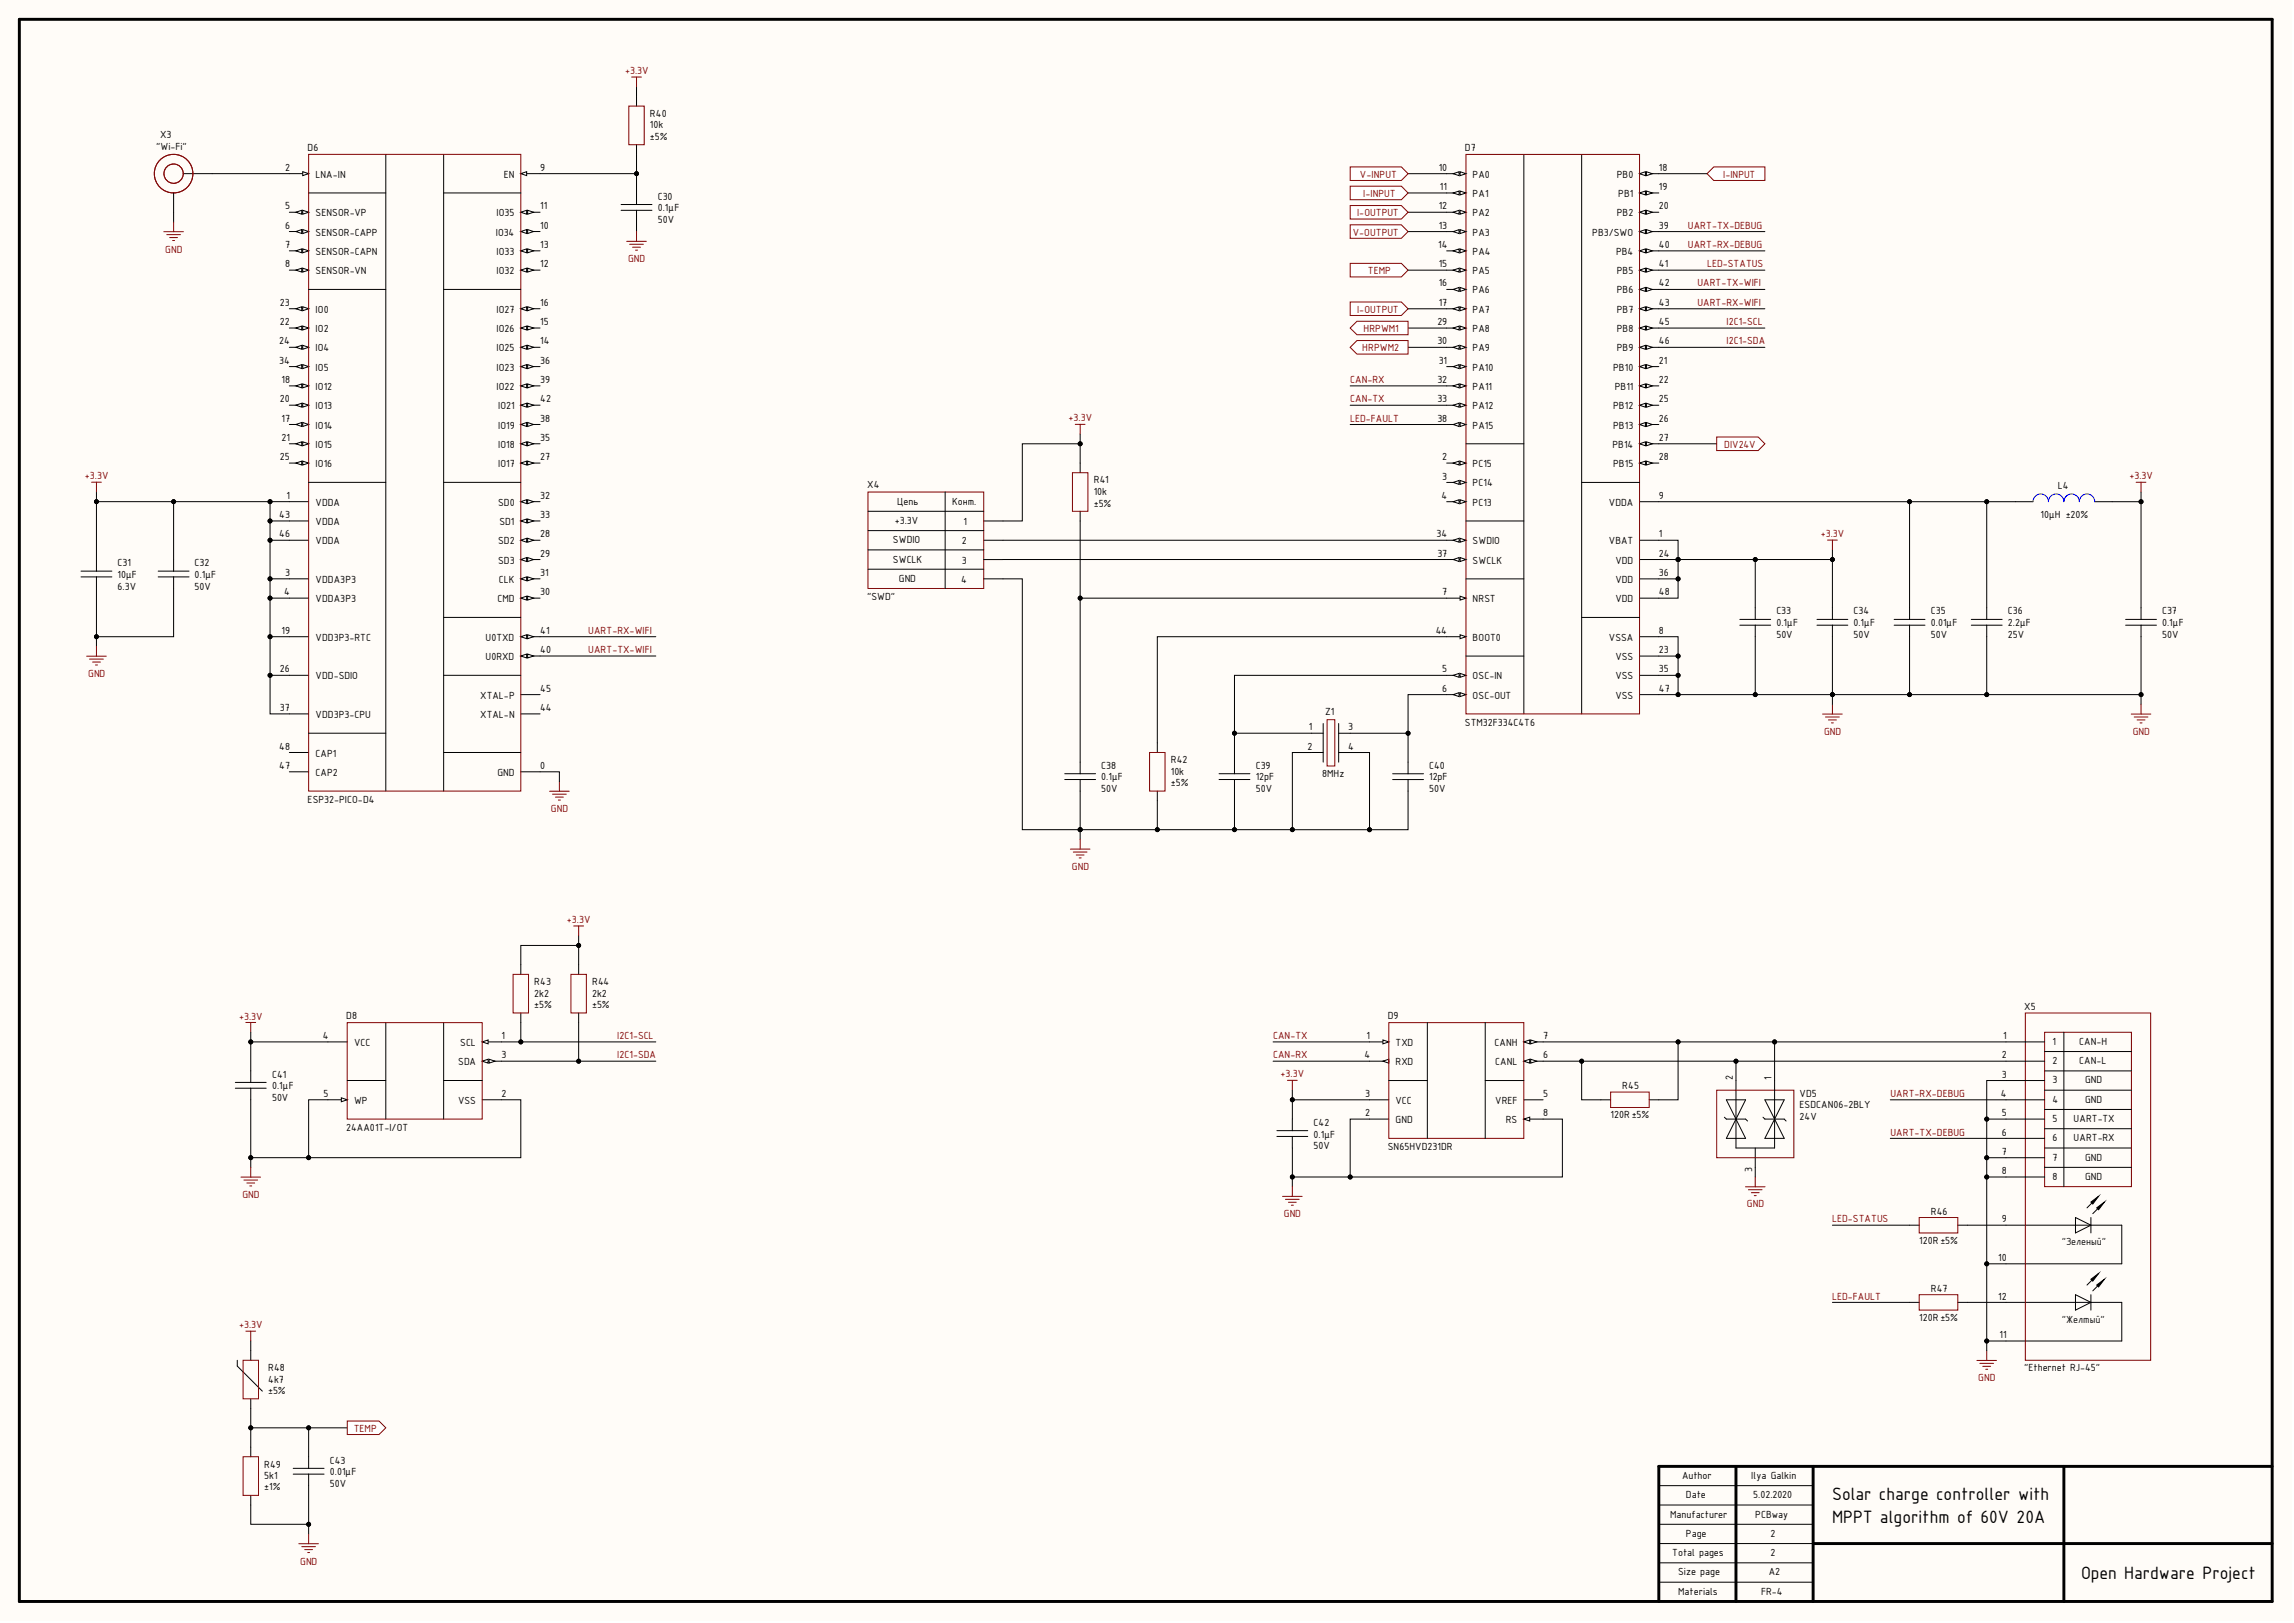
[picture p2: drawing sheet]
<svg xmlns="http://www.w3.org/2000/svg" width="594mm" height="420mm" viewBox="0 0 594 420" stroke-linecap="round" stroke-linejoin="round" font-family="sans-serif">
<defs><g id="words">
<g font-size="5">
<text x="474.2" y="388.4">Solar charge controller with</text>
<text x="474.2" y="394.3">MPPT algorithm of 60V 20A</text>
<text x="538.6" y="408.8">Open Hardware Project</text>
</g>
<g font-size="2.9" fill="#800000">
<text x="161.8" y="19.2">+3.3V</text>
<text x="352" y="46">V-INPUT</text>
<text x="446" y="46">I-INPUT</text>
<text x="352.8" y="51">I-INPUT</text>
<text x="351.2" y="56">I-OUTPUT</text>
<text x="436.9" y="59.2">UART-TX-DEBUG</text>
<text x="42.8" y="65.4">GND</text>
<text x="350.1" y="61">V-OUTPUT</text>
<text x="436.9" y="64.2">UART-RX-DEBUG</text>
<text x="162.6" y="67.8">GND</text>
<text x="354" y="71">TEMP</text>
<text x="441.8" y="69.2">LED-STATUS</text>
<text x="439.3" y="74.2">UART-TX-WIFI</text>
<text x="351.2" y="80.9">I-OUTPUT</text>
<text x="439.3" y="79.2">UART-RX-WIFI</text>
<text x="352.9" y="85.9">HRPWM1</text>
<text x="446.8" y="84.1">I2C1-SCL</text>
<text x="446.8" y="89.1">I2C1-SDA</text>
<text x="352.6" y="90.9">HRPWM2</text>
<text x="349.4" y="99.2">CAN-RX</text>
<text x="349.4" y="104.2">CAN-TX</text>
<text x="276.6" y="109.1">+3.3V</text>
<text x="349.4" y="109.2">LED-FAULT</text>
<text x="446.2" y="115.9">DIV24V</text>
<text x="22" y="124.1">+3.3V</text>
<text x="551.1" y="124.1">+3.3V</text>
<text x="471.3" y="139.1">+3.3V</text>
<text x="152.2" y="164.1">UART-RX-WIFI</text>
<text x="152.2" y="169.1">UART-TX-WIFI</text>
<text x="22.8" y="175.2">GND</text>
<text x="472.1" y="190.2">GND</text>
<text x="552" y="190.2">GND</text>
<text x="142.6" y="210.2">GND</text>
<text x="277.4" y="225.1">GND</text>
<text x="146.7" y="239">+3.3V</text>
<text x="61.9" y="264">+3.3V</text>
<text x="159.8" y="269">I2C1-SCL</text>
<text x="329.5" y="269">CAN-TX</text>
<text x="159.8" y="274">I2C1-SDA</text>
<text x="329.5" y="274">CAN-RX</text>
<text x="331.4" y="278.9">+3.3V</text>
<text x="489.3" y="284">UART-RX-DEBUG</text>
<text x="489.3" y="294">UART-TX-DEBUG</text>
<text x="62.7" y="310">GND</text>
<text x="332.3" y="315">GND</text>
<text x="452.2" y="312.6">GND</text>
<text x="474.2" y="316.5">LED-STATUS</text>
<text x="474.2" y="336.4">LED-FAULT</text>
<text x="61.9" y="343.9">+3.3V</text>
<text x="512" y="357.5">GND</text>
<text x="91.5" y="370.7">TEMP</text>
<text x="77.7" y="405">GND</text>
</g>
<g font-size="2.9">
<text x="41.4" y="35.8">X3</text>
<text x="168.2" y="33.2">10k</text>
<text x="168.2" y="30.3">R40</text>
<text x="40.4" y="38.7">&quot;Wi-Fi&quot;</text>
<text x="79.6" y="39">D6</text>
<text x="168.2" y="36.2">±5%</text>
<text x="379.1" y="39">D7</text>
<text x="73.8" y="44.2">2</text>
<text x="81.7" y="46">LNA-IN</text>
<text x="130.4" y="46">EN</text>
<text x="139.8" y="44.2">9</text>
<text x="372.4" y="44.2">10</text>
<text x="381.1" y="46">PA0</text>
<text x="418.4" y="46">PB0</text>
<text x="429.3" y="44.2">18</text>
<text x="170.2" y="51.8">C30</text>
<text x="372.7" y="49.2">11</text>
<text x="381.1" y="51">PA1</text>
<text x="418.8" y="51">PB1</text>
<text x="429.3" y="49.2">19</text>
<text x="73.8" y="54.2">5</text>
<text x="73.8" y="59.2">6</text>
<text x="81.7" y="56">SENSOR-VP</text>
<text x="128.5" y="56">IO35</text>
<text x="139.8" y="59.2">10</text>
<text x="139.8" y="54.2">11</text>
<text x="170.2" y="57.7">50V</text>
<text x="170.2" y="54.7">0.1μF</text>
<text x="372.4" y="54.2">12</text>
<text x="372.4" y="59.2">13</text>
<text x="381.1" y="56">PA2</text>
<text x="418.4" y="56">PB2</text>
<text x="429.3" y="54.2">20</text>
<text x="429.3" y="59.2">39</text>
<text x="73.8" y="64.2">7</text>
<text x="81.7" y="61">SENSOR-CAPP</text>
<text x="81.7" y="66">SENSOR-CAPN</text>
<text x="128.3" y="61">IO34</text>
<text x="128.5" y="66">IO33</text>
<text x="139.8" y="64.2">13</text>
<text x="372.2" y="64.2">14</text>
<text x="381.1" y="61">PA3</text>
<text x="381.1" y="66">PA4</text>
<text x="412.1" y="61">PB3/SWO</text>
<text x="418.3" y="66">PB4</text>
<text x="429.3" y="64.2">40</text>
<text x="73.8" y="69.2">8</text>
<text x="81.7" y="71">SENSOR-VN</text>
<text x="128.5" y="71">IO32</text>
<text x="139.8" y="69.2">12</text>
<text x="372.4" y="69.2">15</text>
<text x="381.1" y="71">PA5</text>
<text x="418.4" y="71">PB5</text>
<text x="429.3" y="69.2">41</text>
<text x="372.4" y="74.2">16</text>
<text x="381.1" y="75.9">PA6</text>
<text x="418.4" y="75.9">PB6</text>
<text x="429.3" y="74.2">42</text>
<text x="72.4" y="79.2">23</text>
<text x="81.7" y="80.9">IO0</text>
<text x="128.5" y="80.9">IO27</text>
<text x="139.8" y="79.2">16</text>
<text x="372.4" y="79.2">17</text>
<text x="381.1" y="80.9">PA7</text>
<text x="418.4" y="80.9">PB7</text>
<text x="429.3" y="79.2">43</text>
<text x="72.3" y="89.1">24</text>
<text x="72.4" y="84.1">22</text>
<text x="81.7" y="85.9">IO2</text>
<text x="128.5" y="85.9">IO26</text>
<text x="139.8" y="89.1">14</text>
<text x="139.8" y="84.1">15</text>
<text x="372" y="84.1">29</text>
<text x="372" y="89.1">30</text>
<text x="381.1" y="85.9">PA8</text>
<text x="418.4" y="85.9">PB8</text>
<text x="429.3" y="84.1">45</text>
<text x="429.3" y="89.1">46</text>
<text x="72.3" y="94.2">34</text>
<text x="81.7" y="90.9">IO4</text>
<text x="81.7" y="96">IO5</text>
<text x="128.5" y="90.9">IO25</text>
<text x="128.5" y="96">IO23</text>
<text x="139.8" y="94.2">36</text>
<text x="372.4" y="94.2">31</text>
<text x="381.1" y="90.9">PA9</text>
<text x="381.1" y="96">PA10</text>
<text x="417.5" y="96">PB10</text>
<text x="418.4" y="90.9">PB9</text>
<text x="429.3" y="94.2">21</text>
<text x="72.9" y="99.2">18</text>
<text x="81.7" y="101">IO12</text>
<text x="128.5" y="101">IO22</text>
<text x="139.8" y="99.2">39</text>
<text x="372" y="99.2">32</text>
<text x="381.1" y="101">PA11</text>
<text x="417.9" y="101">PB11</text>
<text x="429.3" y="99.2">22</text>
<text x="72.4" y="104.2">20</text>
<text x="81.7" y="106">IO13</text>
<text x="128.9" y="106">IO21</text>
<text x="139.8" y="104.2">42</text>
<text x="372" y="104.2">33</text>
<text x="381.1" y="106">PA12</text>
<text x="417.5" y="106">PB12</text>
<text x="429.3" y="104.2">25</text>
<text x="72.9" y="109.2">17</text>
<text x="81.7" y="111">IO14</text>
<text x="128.9" y="111">IO19</text>
<text x="139.8" y="109.2">38</text>
<text x="372" y="109.2">38</text>
<text x="381.1" y="111">PA15</text>
<text x="417.5" y="111">PB13</text>
<text x="429.3" y="109.2">26</text>
<text x="72.4" y="119.2">25</text>
<text x="72.9" y="114.2">21</text>
<text x="81.7" y="115.9">IO15</text>
<text x="128.9" y="115.9">IO18</text>
<text x="139.8" y="119.2">27</text>
<text x="139.8" y="114.2">35</text>
<text x="373.3" y="119.2">2</text>
<text x="417.3" y="115.9">PB14</text>
<text x="429.3" y="114.2">27</text>
<text x="429.3" y="119.2">28</text>
<text x="81.7" y="120.9">IO16</text>
<text x="128.9" y="120.9">IO17</text>
<text x="283.1" y="125.2">R41</text>
<text x="373.3" y="124.1">3</text>
<text x="381.1" y="120.9">PC15</text>
<text x="381.1" y="125.9">PC14</text>
<text x="417.5" y="120.9">PB15</text>
<text x="74.1" y="129.1">1</text>
<text x="81.7" y="130.9">VDDA</text>
<text x="128.9" y="130.9">SD0</text>
<text x="139.8" y="129.1">32</text>
<text x="224.4" y="126.3">X4</text>
<text x="232.2" y="130.7">Цепь</text>
<text x="246.4" y="130.7">Конт.</text>
<text x="283.1" y="131.2">±5%</text>
<text x="283.1" y="128.1">10k</text>
<text x="373.1" y="129.1">4</text>
<text x="381.1" y="130.9">PC13</text>
<text x="416.4" y="130.9">VDDA</text>
<text x="429.3" y="129.1">9</text>
<text x="532.6" y="126.6">L4</text>
<text x="72.3" y="134.1">43</text>
<text x="81.7" y="135.9">VDDA</text>
<text x="129.2" y="135.9">SD1</text>
<text x="139.8" y="134.1">33</text>
<text x="231.6" y="135.7">+3.3V</text>
<text x="249.4" y="135.9">1</text>
<text x="528.1" y="134.1">10μH ±20%</text>
<text x="72.3" y="139.1">46</text>
<text x="81.7" y="140.9">VDDA</text>
<text x="128.9" y="140.9">SD2</text>
<text x="139.8" y="139.1">28</text>
<text x="231.1" y="140.6">SWDIO</text>
<text x="248.9" y="140.9">2</text>
<text x="371.8" y="139.1">34</text>
<text x="381.1" y="140.9">SWDIO</text>
<text x="416.4" y="140.9">VBAT</text>
<text x="429.3" y="139.1">1</text>
<text x="30.4" y="149.6">10μF</text>
<text x="30.4" y="146.6">C31</text>
<text x="50.4" y="149.6">0.1μF</text>
<text x="50.4" y="146.6">C32</text>
<text x="73.8" y="149.1">3</text>
<text x="128.9" y="145.9">SD3</text>
<text x="139.8" y="144.1">29</text>
<text x="139.8" y="149.1">31</text>
<text x="231.1" y="145.6">SWCLK</text>
<text x="248.9" y="145.9">3</text>
<text x="372" y="144.1">37</text>
<text x="381.1" y="145.9">SWCLK</text>
<text x="418.1" y="145.9">VDD</text>
<text x="429.3" y="144.1">24</text>
<text x="429.3" y="149.1">36</text>
<text x="30.4" y="152.7">6.3V</text>
<text x="50.4" y="152.7">50V</text>
<text x="73.5" y="154.1">4</text>
<text x="81.7" y="150.9">VDDA3P3</text>
<text x="81.7" y="155.9">VDDA3P3</text>
<text x="128.7" y="155.9">CMD</text>
<text x="129.1" y="150.9">CLK</text>
<text x="139.8" y="154.1">30</text>
<text x="224.4" y="155.4">&quot;SWD&quot;</text>
<text x="232.6" y="150.6">GND</text>
<text x="248.8" y="150.9">4</text>
<text x="373.3" y="154.1">7</text>
<text x="381.1" y="155.9">NRST</text>
<text x="418.1" y="150.9">VDD</text>
<text x="418.1" y="155.9">VDD</text>
<text x="429.3" y="154.1">48</text>
<text x="459.8" y="159.1">C33</text>
<text x="479.7" y="159.1">C34</text>
<text x="499.7" y="159.1">C35</text>
<text x="519.7" y="159.1">C36</text>
<text x="559.6" y="159.1">C37</text>
<text x="72.9" y="164.1">19</text>
<text x="81.7" y="165.8">VDD3P3-RTC</text>
<text x="125.7" y="165.8">U0TXD</text>
<text x="139.8" y="164.1">41</text>
<text x="371.6" y="164.1">44</text>
<text x="381.1" y="165.8">BOOT0</text>
<text x="416.4" y="165.8">VSSA</text>
<text x="429.3" y="164.1">8</text>
<text x="459.8" y="165.1">50V</text>
<text x="459.8" y="162.1">0.1μF</text>
<text x="479.7" y="165.1">50V</text>
<text x="479.7" y="162.1">0.1μF</text>
<text x="499.7" y="165.1">50V</text>
<text x="499.7" y="162.1">0.01μF</text>
<text x="519.7" y="165.1">25V</text>
<text x="519.7" y="162.1">2.2μF</text>
<text x="559.6" y="165.1">50V</text>
<text x="559.6" y="162.1">0.1μF</text>
<text x="125.7" y="170.8">U0RXD</text>
<text x="139.8" y="169.1">40</text>
<text x="418.1" y="170.8">VSS</text>
<text x="429.3" y="169.1">23</text>
<text x="72.4" y="174">26</text>
<text x="81.7" y="175.8">VDD-SDIO</text>
<text x="139.8" y="179.1">45</text>
<text x="373.3" y="174">5</text>
<text x="373.3" y="179.1">6</text>
<text x="381.1" y="175.8">OSC-IN</text>
<text x="418.1" y="175.8">VSS</text>
<text x="429.3" y="174">35</text>
<text x="429.3" y="179.1">47</text>
<text x="72.4" y="184.1">37</text>
<text x="81.7" y="185.9">VDD3P3-CPU</text>
<text x="124.3" y="185.9">XTAL-N</text>
<text x="124.3" y="180.9">XTAL-P</text>
<text x="139.8" y="184.1">44</text>
<text x="342.9" y="185">Z1</text>
<text x="381.1" y="180.9">OSC-OUT</text>
<text x="418.1" y="180.9">VSS</text>
<text x="338.7" y="189.1">1</text>
<text x="348.9" y="189.1">3</text>
<text x="379.1" y="187.9">STM32F334C4T6</text>
<text x="72.3" y="194.1">48</text>
<text x="81.7" y="195.9">CAP1</text>
<text x="303" y="197.6">R42</text>
<text x="338.4" y="194.1">2</text>
<text x="348.9" y="194.1">4</text>
<text x="72.3" y="199.1">47</text>
<text x="81.7" y="200.9">CAP2</text>
<text x="128.7" y="200.9">GND</text>
<text x="139.8" y="199.1">0</text>
<text x="285" y="202">0.1μF</text>
<text x="285" y="199.1">C38</text>
<text x="303" y="203.6">±5%</text>
<text x="303" y="200.5">10k</text>
<text x="325" y="202">12pF</text>
<text x="325" y="199.1">C39</text>
<text x="342.2" y="201.1">8MHz</text>
<text x="369.9" y="202">12pF</text>
<text x="369.9" y="199.1">C40</text>
<text x="79.6" y="207.9">ESP32-PICO-D4</text>
<text x="285" y="205.1">50V</text>
<text x="325" y="205.1">50V</text>
<text x="369.9" y="205.1">50V</text>
<text x="138.3" y="255">R43</text>
<text x="153.3" y="255">R44</text>
<text x="89.6" y="263.7">D8</text>
<text x="138.3" y="261">±5%</text>
<text x="138.3" y="258">2k2</text>
<text x="153.3" y="261">±5%</text>
<text x="153.3" y="258">2k2</text>
<text x="359.2" y="263.7">D9</text>
<text x="523.9" y="261.5">X5</text>
<text x="83.5" y="269">4</text>
<text x="129.8" y="269">1</text>
<text x="353.7" y="269">1</text>
<text x="399.4" y="269">7</text>
<text x="518.4" y="269">1</text>
<text x="91.6" y="270.8">VCC</text>
<text x="118.6" y="275.8">SDA</text>
<text x="119.1" y="270.8">SCL</text>
<text x="129.8" y="274">3</text>
<text x="353.2" y="274">4</text>
<text x="361.2" y="270.8">TXD</text>
<text x="361.2" y="275.8">RXD</text>
<text x="386.8" y="270.8">CANH</text>
<text x="387" y="275.8">CANL</text>
<text x="399.4" y="274">6</text>
<text x="518.1" y="274">2</text>
<text x="531.2" y="270.5">1</text>
<text x="531.2" y="275.5">2</text>
<text x="538.1" y="270.5">CAN-H</text>
<text x="538.1" y="275.5">CAN-L</text>
<text x="70.4" y="282">0.1μF</text>
<text x="70.4" y="279">C41</text>
<text x="419.9" y="282">R45</text>
<text x="448.5" y="279.7" transform="rotate(-90 448.5 279.7)">2</text>
<text x="458.5" y="279.7" transform="rotate(-90 458.5 279.7)">1</text>
<text x="518.1" y="279">3</text>
<text x="531.2" y="280.4">3</text>
<text x="539.6" y="280.4">GND</text>
<text x="70.4" y="285">50V</text>
<text x="83.8" y="284">5</text>
<text x="91.6" y="285.8">WP</text>
<text x="118.6" y="285.8">VSS</text>
<text x="129.8" y="284">2</text>
<text x="353.3" y="284">3</text>
<text x="361.2" y="285.8">VCC</text>
<text x="387" y="285.8">VREF</text>
<text x="399.4" y="284">5</text>
<text x="465.8" y="287">ESDCAN06-2BLY</text>
<text x="465.8" y="284">VD5</text>
<text x="517.8" y="284">4</text>
<text x="531.2" y="285.4">4</text>
<text x="539.6" y="285.4">GND</text>
<text x="89.6" y="292.8">24AA01T-I/OT</text>
<text x="340" y="291.4">C42</text>
<text x="353.3" y="289">2</text>
<text x="361.2" y="290.8">GND</text>
<text x="389.8" y="290.8">RS</text>
<text x="399.4" y="289">8</text>
<text x="416.8" y="289.5">120R ±5%</text>
<text x="465.8" y="290">24V</text>
<text x="518.1" y="294">6</text>
<text x="518.1" y="289">5</text>
<text x="531.2" y="290.4">5</text>
<text x="536.7" y="290.4">UART-TX</text>
<text x="340" y="297.4">50V</text>
<text x="340" y="294.5">0.1μF</text>
<text x="359.2" y="297.8">SN65HVD231DR</text>
<text x="518.1" y="299">7</text>
<text x="531.2" y="295.5">6</text>
<text x="536.7" y="295.5">UART-RX</text>
<text x="453.5" y="303.3" transform="rotate(-90 453.5 303.3)">3</text>
<text x="518.1" y="304">8</text>
<text x="531.2" y="300.5">7</text>
<text x="531.2" y="305.5">8</text>
<text x="539.6" y="300.5">GND</text>
<text x="539.6" y="305.5">GND</text>
<text x="499.7" y="314.4">R46</text>
<text x="518.1" y="316.5">9</text>
<text x="496.7" y="322">120R ±5%</text>
<text x="517.2" y="326.5">10</text>
<text x="499.7" y="334.4">R47</text>
<text x="496.7" y="341.9">120R ±5%</text>
<text x="517.2" y="336.4">12</text>
<text x="517.5" y="346.4">11</text>
<text x="69.4" y="357.9">4k7</text>
<text x="69.4" y="354.9">R48</text>
<text x="523.9" y="355">&quot;Ethernet RJ-45&quot;</text>
<text x="69.4" y="360.9">±5%</text>
<text x="68.4" y="382.9">5k1</text>
<text x="68.4" y="379.9">R49</text>
<text x="85.4" y="381.9">0.01μF</text>
<text x="85.4" y="378.9">C43</text>
<text x="435.3" y="382.9">Author</text>
<text x="453.3" y="382.9">Ilya Galkin</text>
<text x="68.4" y="385.8">±1%</text>
<text x="85.4" y="384.9">50V</text>
<text x="436.3" y="387.9">Date</text>
<text x="453.8" y="387.9">5.02.2020</text>
<text x="432.3" y="392.8">Manufacturer</text>
<text x="454.3" y="392.8">PCBway</text>
<text x="436.3" y="397.8">Page</text>
<text x="458.2" y="397.8">2</text>
<text x="432.8" y="402.8">Total pages</text>
<text x="434.3" y="407.8">Size page</text>
<text x="457.8" y="407.8">A2</text>
<text x="458.2" y="402.8">2</text>
<text x="434.3" y="412.8">Materials</text>
<text x="455.8" y="412.8">FR-4</text>
</g>
<g font-size="2.9" fill="#101010">
<text x="533.6" y="322.4">&quot;Зеленый&quot;</text>
<text x="533.6" y="342.4">&quot;Желтый&quot;</text>
</g>
</g></defs>
<g fill="#fffcf8">
<path d="M0 0h593.1v419.6h-593.1z" fill-rule="evenodd"/>
<path d="M0 0h593.1v419.6h-593.1z" fill-rule="evenodd"/>
</g>
<path d="M5 5h583.1v409.6h-583.1zM449.3 379.6v35M469.3 379.6v35M534.2 379.6v35M588.1 379.6h-158.8v35M469.3 399.6h118.8" fill="none" stroke="#000" stroke-width=".76"/>
<path d="M74.9 45h5M74.9 129.9h5M429.3 399.6h40M429.3 394.6h40M429.3 389.6h40M429.3 384.6h40M429.3 409.6h40M429.3 404.6h40" fill="none" stroke="#000" stroke-width=".26"/>
<path d="M78.4 44.4l1.5 .6-1.5 .5z" fill="#f8fcff"/>
<path d="M74.9 54.9h5M78.4 44.4l1.5 .6-1.5 .5zM74.9 149.8h5M74.9 154.8h5" fill="none" stroke="#000" stroke-width=".26"/>
<path d="M78.4 54.4l1.5 .5-1.5 .6z" fill="#f8fcff"/>
<path d="M78.4 54.4l1.5 .5-1.5 .6z" fill="none" stroke="#000" stroke-width=".26"/>
<path d="M76.6 54.9l1.5-.5v1.1z" fill="#f8fcff"/>
<path d="M74.9 59.9h5M76.6 54.9l1.5-.5v1.1z" fill="none" stroke="#000" stroke-width=".26"/>
<path d="M78.4 59.4l1.5 .5-1.5 .5z" fill="#f8fcff"/>
<path d="M78.4 59.4l1.5 .5-1.5 .5z" fill="none" stroke="#000" stroke-width=".26"/>
<path d="M76.6 59.9l1.5-.5v1z" fill="#f8fcff"/>
<path d="M76.6 59.9l1.5-.5v1zM74.9 64.9h5" fill="none" stroke="#000" stroke-width=".26"/>
<path d="M78.4 64.4l1.5 .5-1.5 .5z" fill="#f8fcff"/>
<path d="M78.4 64.4l1.5 .5-1.5 .5z" fill="none" stroke="#000" stroke-width=".26"/>
<path d="M76.6 64.9l1.5-.5v1z" fill="#f8fcff"/>
<path d="M74.9 69.9h5M76.6 64.9l1.5-.5v1z" fill="none" stroke="#000" stroke-width=".26"/>
<path d="M78.4 69.4l1.5 .5-1.5 .5z" fill="#f8fcff"/>
<path d="M78.4 69.4l1.5 .5-1.5 .5z" fill="none" stroke="#000" stroke-width=".26"/>
<path d="M76.6 69.9l1.5-.5v1z" fill="#f8fcff"/>
<path d="M134.8 45h5M76.6 69.9l1.5-.5v1z" fill="none" stroke="#000" stroke-width=".26"/>
<path d="M134.8 45l1.5-.6v1.1z" fill="#f8fcff"/>
<path d="M134.8 45l1.5-.6v1.1zM134.8 59.9h5" fill="none" stroke="#000" stroke-width=".26"/>
<path d="M134.8 59.9l1.5-.5v1z" fill="#f8fcff"/>
<path d="M134.8 59.9l1.5-.5v1z" fill="none" stroke="#000" stroke-width=".26"/>
<path d="M136.6 59.4l1.5 .5-1.5 .5z" fill="#f8fcff"/>
<path d="M134.8 54.9h5M136.6 59.4l1.5 .5-1.5 .5z" fill="none" stroke="#000" stroke-width=".26"/>
<path d="M134.8 54.9l1.5-.5v1.1z" fill="#f8fcff"/>
<path d="M134.8 54.9l1.5-.5v1.1z" fill="none" stroke="#000" stroke-width=".26"/>
<path d="M136.6 54.4l1.5 .5-1.5 .6z" fill="#f8fcff"/>
<path d="M136.6 54.4l1.5 .5-1.5 .6zM134.8 69.9h5" fill="none" stroke="#000" stroke-width=".26"/>
<path d="M134.8 69.9l1.5-.5v1z" fill="#f8fcff"/>
<path d="M134.8 69.9l1.5-.5v1z" fill="none" stroke="#000" stroke-width=".26"/>
<path d="M136.6 69.4l1.5 .5-1.5 .5z" fill="#f8fcff"/>
<path d="M134.8 64.9h5M136.6 69.4l1.5 .5-1.5 .5z" fill="none" stroke="#000" stroke-width=".26"/>
<path d="M134.8 64.9l1.5-.5v1z" fill="#f8fcff"/>
<path d="M134.8 64.9l1.5-.5v1z" fill="none" stroke="#000" stroke-width=".26"/>
<path d="M136.6 64.4l1.5 .5-1.5 .5z" fill="#f8fcff"/>
<path d="M136.6 64.4l1.5 .5-1.5 .5zM134.8 89.9h5" fill="none" stroke="#000" stroke-width=".26"/>
<path d="M134.8 89.9l1.5-.5v1z" fill="#f8fcff"/>
<path d="M134.8 89.9l1.5-.5v1z" fill="none" stroke="#000" stroke-width=".26"/>
<path d="M136.6 89.4l1.5 .5-1.5 .5z" fill="#f8fcff"/>
<path d="M134.8 84.9h5M136.6 89.4l1.5 .5-1.5 .5z" fill="none" stroke="#000" stroke-width=".26"/>
<path d="M134.8 84.9l1.5-.5v1z" fill="#f8fcff"/>
<path d="M134.8 84.9l1.5-.5v1z" fill="none" stroke="#000" stroke-width=".26"/>
<path d="M136.6 84.4l1.5 .5-1.5 .5z" fill="#f8fcff"/>
<path d="M134.8 79.9h5M136.6 84.4l1.5 .5-1.5 .5z" fill="none" stroke="#000" stroke-width=".26"/>
<path d="M134.8 79.9l1.5-.5v1z" fill="#f8fcff"/>
<path d="M134.8 79.9l1.5-.5v1z" fill="none" stroke="#000" stroke-width=".26"/>
<path d="M136.6 79.4l1.5 .5-1.5 .5z" fill="#f8fcff"/>
<path d="M136.6 79.4l1.5 .5-1.5 .5zM74.9 109.9h5" fill="none" stroke="#000" stroke-width=".26"/>
<path d="M78.4 109.4l1.5 .5-1.5 .5z" fill="#f8fcff"/>
<path d="M78.4 109.4l1.5 .5-1.5 .5z" fill="none" stroke="#000" stroke-width=".26"/>
<path d="M76.6 109.9l1.5-.5v1z" fill="#f8fcff"/>
<path d="M74.9 99.9h5M76.6 109.9l1.5-.5v1z" fill="none" stroke="#000" stroke-width=".26"/>
<path d="M78.4 99.4l1.5 .5-1.5 .5z" fill="#f8fcff"/>
<path d="M78.4 99.4l1.5 .5-1.5 .5z" fill="none" stroke="#000" stroke-width=".26"/>
<path d="M76.6 99.9l1.5-.5v1z" fill="#f8fcff"/>
<path d="M76.6 99.9l1.5-.5v1zM74.9 104.9h5M74.9 164.8h5" fill="none" stroke="#000" stroke-width=".26"/>
<path d="M78.4 104.4l1.5 .5-1.5 .5z" fill="#f8fcff"/>
<path d="M78.4 104.4l1.5 .5-1.5 .5z" fill="none" stroke="#000" stroke-width=".26"/>
<path d="M76.6 104.9l1.5-.5v1z" fill="#f8fcff"/>
<path d="M74.9 114.9h5M76.6 104.9l1.5-.5v1z" fill="none" stroke="#000" stroke-width=".26"/>
<path d="M78.4 114.4l1.5 .5-1.5 .5z" fill="#f8fcff"/>
<path d="M78.4 114.4l1.5 .5-1.5 .5z" fill="none" stroke="#000" stroke-width=".26"/>
<path d="M76.6 114.9l1.5-.5v1z" fill="#f8fcff"/>
<path d="M74.9 84.9h5M76.6 114.9l1.5-.5v1z" fill="none" stroke="#000" stroke-width=".26"/>
<path d="M78.4 84.4l1.5 .5-1.5 .5z" fill="#f8fcff"/>
<path d="M78.4 84.4l1.5 .5-1.5 .5z" fill="none" stroke="#000" stroke-width=".26"/>
<path d="M76.6 84.9l1.5-.5v1z" fill="#f8fcff"/>
<path d="M74.9 79.9h5M76.6 84.9l1.5-.5v1z" fill="none" stroke="#000" stroke-width=".26"/>
<path d="M78.4 79.4l1.5 .5-1.5 .5z" fill="#f8fcff"/>
<path d="M78.4 79.4l1.5 .5-1.5 .5z" fill="none" stroke="#000" stroke-width=".26"/>
<path d="M76.6 79.9l1.5-.5v1z" fill="#f8fcff"/>
<path d="M76.6 79.9l1.5-.5v1zM74.9 89.9h5" fill="none" stroke="#000" stroke-width=".26"/>
<path d="M78.4 89.4l1.5 .5-1.5 .5z" fill="#f8fcff"/>
<path d="M78.4 89.4l1.5 .5-1.5 .5z" fill="none" stroke="#000" stroke-width=".26"/>
<path d="M76.6 89.9l1.5-.5v1z" fill="#f8fcff"/>
<path d="M76.6 89.9l1.5-.5v1zM74.9 119.9h5" fill="none" stroke="#000" stroke-width=".26"/>
<path d="M78.4 119.4l1.5 .5-1.5 .5z" fill="#f8fcff"/>
<path d="M78.4 119.4l1.5 .5-1.5 .5z" fill="none" stroke="#000" stroke-width=".26"/>
<path d="M76.6 119.9l1.5-.5v1z" fill="#f8fcff"/>
<path d="M76.6 119.9l1.5-.5v1zM134.8 119.9h5M74.9 174.8h5" fill="none" stroke="#000" stroke-width=".26"/>
<path d="M134.8 119.9l1.5-.5v1z" fill="#f8fcff"/>
<path d="M134.8 119.9l1.5-.5v1z" fill="none" stroke="#000" stroke-width=".26"/>
<path d="M136.6 119.4l1.5 .5-1.5 .5z" fill="#f8fcff"/>
<path d="M136.6 119.4l1.5 .5-1.5 .5zM134.8 139.9h5" fill="none" stroke="#000" stroke-width=".26"/>
<path d="M134.8 139.9l1.5-.5v1z" fill="#f8fcff"/>
<path d="M134.8 139.9l1.5-.5v1z" fill="none" stroke="#000" stroke-width=".26"/>
<path d="M136.6 139.4l1.5 .5-1.5 .5z" fill="#f8fcff"/>
<path d="M136.6 139.4l1.5 .5-1.5 .5zM134.8 144.9h5" fill="none" stroke="#000" stroke-width=".26"/>
<path d="M134.8 144.9l1.5-.6v1.1z" fill="#f8fcff"/>
<path d="M134.8 144.9l1.5-.6v1.1z" fill="none" stroke="#000" stroke-width=".26"/>
<path d="M136.6 144.3l1.5 .6-1.5 .5z" fill="#f8fcff"/>
<path d="M134.8 154.8h5M136.6 144.3l1.5 .6-1.5 .5z" fill="none" stroke="#000" stroke-width=".26"/>
<path d="M134.8 154.8l1.5-.5v1z" fill="#f8fcff"/>
<path d="M134.8 154.8l1.5-.5v1z" fill="none" stroke="#000" stroke-width=".26"/>
<path d="M136.6 154.3l1.5 .5-1.5 .5z" fill="#f8fcff"/>
<path d="M134.8 149.8h5M136.6 154.3l1.5 .5-1.5 .5z" fill="none" stroke="#000" stroke-width=".26"/>
<path d="M134.8 149.8l1.5-.5v1.1z" fill="#f8fcff"/>
<path d="M134.8 149.8l1.5-.5v1.1z" fill="none" stroke="#000" stroke-width=".26"/>
<path d="M136.6 149.3l1.5 .5-1.5 .6z" fill="#f8fcff"/>
<path d="M134.8 129.9h5M136.6 149.3l1.5 .5-1.5 .6z" fill="none" stroke="#000" stroke-width=".26"/>
<path d="M134.8 129.9l1.5-.5v1z" fill="#f8fcff"/>
<path d="M134.8 129.9l1.5-.5v1z" fill="none" stroke="#000" stroke-width=".26"/>
<path d="M136.6 129.4l1.5 .5-1.5 .5z" fill="#f8fcff"/>
<path d="M134.8 134.9h5M136.6 129.4l1.5 .5-1.5 .5z" fill="none" stroke="#000" stroke-width=".26"/>
<path d="M134.8 134.9l1.5-.5v1z" fill="#f8fcff"/>
<path d="M134.8 134.9l1.5-.5v1z" fill="none" stroke="#000" stroke-width=".26"/>
<path d="M136.6 134.4l1.5 .5-1.5 .5z" fill="#f8fcff"/>
<path d="M74.9 94.9h5M136.6 134.4l1.5 .5-1.5 .5z" fill="none" stroke="#000" stroke-width=".26"/>
<path d="M78.4 94.4l1.5 .5-1.5 .5z" fill="#f8fcff"/>
<path d="M78.4 94.4l1.5 .5-1.5 .5z" fill="none" stroke="#000" stroke-width=".26"/>
<path d="M76.6 94.9l1.5-.5v1z" fill="#f8fcff"/>
<path d="M76.6 94.9l1.5-.5v1zM134.8 114.9h5" fill="none" stroke="#000" stroke-width=".26"/>
<path d="M134.8 114.9l1.5-.5v1z" fill="#f8fcff"/>
<path d="M134.8 114.9l1.5-.5v1z" fill="none" stroke="#000" stroke-width=".26"/>
<path d="M136.6 114.4l1.5 .5-1.5 .5z" fill="#f8fcff"/>
<path d="M134.8 94.9h5M136.6 114.4l1.5 .5-1.5 .5z" fill="none" stroke="#000" stroke-width=".26"/>
<path d="M134.8 94.9l1.5-.5v1z" fill="#f8fcff"/>
<path d="M134.8 94.9l1.5-.5v1z" fill="none" stroke="#000" stroke-width=".26"/>
<path d="M136.6 94.4l1.5 .5-1.5 .5z" fill="#f8fcff"/>
<path d="M136.6 94.4l1.5 .5-1.5 .5zM134.8 109.9h5M74.9 184.8h5" fill="none" stroke="#000" stroke-width=".26"/>
<path d="M134.8 109.9l1.5-.5v1z" fill="#f8fcff"/>
<path d="M134.8 109.9l1.5-.5v1z" fill="none" stroke="#000" stroke-width=".26"/>
<path d="M136.6 109.4l1.5 .5-1.5 .5z" fill="#f8fcff"/>
<path d="M134.8 99.9h5M136.6 109.4l1.5 .5-1.5 .5z" fill="none" stroke="#000" stroke-width=".26"/>
<path d="M134.8 99.9l1.5-.5v1z" fill="#f8fcff"/>
<path d="M134.8 99.9l1.5-.5v1z" fill="none" stroke="#000" stroke-width=".26"/>
<path d="M136.6 99.4l1.5 .5-1.5 .5z" fill="#f8fcff"/>
<path d="M136.6 99.4l1.5 .5-1.5 .5zM134.8 169.8h5" fill="none" stroke="#000" stroke-width=".26"/>
<path d="M134.8 169.8l1.5-.5v1z" fill="#f8fcff"/>
<path d="M134.8 169.8l1.5-.5v1z" fill="none" stroke="#000" stroke-width=".26"/>
<path d="M136.6 169.3l1.5 .5-1.5 .5z" fill="#f8fcff"/>
<path d="M134.8 164.8h5M136.6 169.3l1.5 .5-1.5 .5z" fill="none" stroke="#000" stroke-width=".26"/>
<path d="M134.8 164.8l1.5-.5v1z" fill="#f8fcff"/>
<path d="M134.8 164.8l1.5-.5v1z" fill="none" stroke="#000" stroke-width=".26"/>
<path d="M136.6 164.3l1.5 .5-1.5 .5z" fill="#f8fcff"/>
<path d="M134.8 104.9h5M136.6 164.3l1.5 .5-1.5 .5z" fill="none" stroke="#000" stroke-width=".26"/>
<path d="M134.8 104.9l1.5-.5v1z" fill="#f8fcff"/>
<path d="M134.8 104.9l1.5-.5v1z" fill="none" stroke="#000" stroke-width=".26"/>
<path d="M136.6 104.4l1.5 .5-1.5 .5z" fill="#f8fcff"/>
<g fill="none" stroke="#000" stroke-width=".26">
<path d="M99.9 40v164.8M114.8 40v164.8M164.7 22.5v2.5M164.7 40v5M44.9 49.9v7.5M47.4 45h7.5M79.9 49.9h19.9M114.8 49.9h20M139.8 45h24.9v4.9M164.7 57.4v2.5M79.9 74.9h19.9M114.8 74.9h20"/>
<path d="M136.6 104.4l1.5 .5-1.5 .5zM25 127.4v2.5M44.9 129.9h-19.9v15M69.9 129.9h-25v15M74.9 129.9h-5v5M79.9 139.9h-10v9.9M79.9 134.9h-10v5M79.9 124.9h19.9M114.8 124.9h20M25 152.3v12.5h19.9v-12.5M74.9 154.8h-5v10M74.9 149.8h-5v5"/>
<path d="M114.8 159.8h20M25 164.8v2.5M74.9 174.8h-5v10h5M74.9 164.8h-5v10M114.8 174.8h20M134.8 179.8h5M139.8 164.8h29.9M139.8 169.8h29.9M74.9 199.8h5M74.9 194.8h5M79.9 189.8h20M114.8 194.8h20"/>
<path d="M134.8 199.8h10v2.5M134.8 184.8h5M354.5 269.7h4.9"/>
<circle cx="164.7" cy="45" r=".51"/>
<circle cx="25" cy="129.9" r=".51"/>
<circle cx="44.9" cy="129.9" r=".51"/>
<circle cx="69.9" cy="134.9" r=".51"/>
<circle cx="69.9" cy="139.9" r=".51"/>
<circle cx="69.9" cy="129.9" r=".51"/>
<circle cx="69.9" cy="154.8" r=".51"/>
<circle cx="69.9" cy="149.8" r=".51"/>
<circle cx="25" cy="164.8" r=".51"/>
<circle cx="69.9" cy="164.8" r=".51"/>
<circle cx="69.9" cy="174.8" r=".51"/>
</g>
<g fill="none" stroke="#800000" stroke-width=".26">
<path d="M163.5 19.9h2.5M164.7 19.9v2.6M79.9 40h54.9v164.8h-54.9zM42.4 60h5.1M44.9 57.4v2.6M164.7 59.9v2.6M43.2 60.7h3.5M43.9 61.5h2M44.7 62.3h.5M162.2 62.5h5.1M163 63.2h3.5M163.7 64h2.1"/>
<path d="M164.5 64.8h.5M23.7 124.8h2.5M25 124.8v2.6M22.4 169.9h5.1M23.2 170.6h3.5M23.9 171.4h2.1M24.7 172.2h.5M25 167.3v2.6M142.2 204.8h5.1M143 205.6h3.6M143.8 206.4h2M144.5 207.1h.5"/>
<path d="M144.8 202.3v2.5"/>
</g>
<g fill="#000">
<circle cx="164.7" cy="45" r=".51"/>
<circle cx="25" cy="129.9" r=".51"/>
<circle cx="44.9" cy="129.9" r=".51"/>
<circle cx="69.9" cy="134.9" r=".51"/>
<circle cx="69.9" cy="139.9" r=".51"/>
<circle cx="69.9" cy="129.9" r=".51"/>
<circle cx="69.9" cy="154.8" r=".51"/>
<circle cx="69.9" cy="149.8" r=".51"/>
<circle cx="25" cy="164.8" r=".51"/>
<circle cx="69.9" cy="164.8" r=".51"/>
<circle cx="69.9" cy="174.8" r=".51"/>
</g>
<g fill="none" stroke="#980000" stroke-width=".26">
<circle cx="44.9" cy="45" r="2.5"/>
<circle cx="44.9" cy="45" r="5"/>
</g>
<path d="M357.9 269.2l1.5 .5-1.5 .5z" fill="#f8fcff"/>
<path d="M354.5 274.7h4.9M357.9 269.2l1.5 .5-1.5 .5zM354.5 289.7h4.9M354.5 284.7h4.9" fill="none" stroke="#000" stroke-width=".26"/>
<path d="M357.9 274.7l1.5-.5v1z" fill="#f8fcff"/>
<path d="M357.9 274.7l1.5-.5v1zM394.4 274.7h5M394.4 284.7h5" fill="none" stroke="#000" stroke-width=".26"/>
<path d="M394.4 274.7l1.5-.5v1z" fill="#f8fcff"/>
<path d="M394.4 274.7l1.5-.5v1z" fill="none" stroke="#000" stroke-width=".26"/>
<path d="M396.2 274.2l1.5 .5-1.5 .5z" fill="#f8fcff"/>
<path d="M394.4 269.7h5M396.2 274.2l1.5 .5-1.5 .5z" fill="none" stroke="#000" stroke-width=".26"/>
<path d="M394.4 269.7l1.5-.5v1z" fill="#f8fcff"/>
<path d="M394.4 269.7l1.5-.5v1z" fill="none" stroke="#000" stroke-width=".26"/>
<path d="M396.2 269.2l1.5 .5-1.5 .5z" fill="#f8fcff"/>
<path d="M396.2 269.2l1.5 .5-1.5 .5zM394.4 289.7h5" fill="none" stroke="#000" stroke-width=".26"/>
<path d="M394.4 289.7l1.5-.5v1z" fill="#f8fcff"/>
<g fill="none" stroke="#000" stroke-width=".26">
<path d="M364.4 60h10M364.4 50h10M364.4 45h10M364.4 54.9h10M429.3 60h27.5M364.4 69.9h10M364.4 79.9h10M429.3 69.9h27.5M429.3 79.9h27.5M429.3 64.9h27.5M349.4 99.9h25M364.4 89.9h10"/>
<path d="M364.4 84.9h10M429.3 89.9h27.5M429.3 84.9h27.5M279.6 112.4v2.5M349.4 104.9h25M349.4 109.9h25M429.3 114.9h15M224.6 132.4h30M224.6 137.4h30M244.6 127.4v24.9M254.6 139.9h119.8M279.6 132.4v67.9"/>
<path d="M279.6 122.4v-7.5h-15v20h-10M429.3 139.9h5v4.9h40M429.3 129.9h92.4M494.2 129.9v30.4M514.2 129.9v30.4M224.6 142.4h30M224.6 147.4h30M254.6 149.9h10v64.9h54.9M374.4 144.8l-119.8 .1M429.3 144.8h5v10.1h-5M429.3 149.9h5M454.3 144.8v15.5"/>
<path d="M474.3 142.4v17.9M554.1 157.3v3M374.4 179.8h-10v10M374.4 174.8h-54.9v15M374.4 164.8h-74.9v30M429.3 164.8h5v15h-5M429.3 174.8h5M429.3 169.8h5M450.3 161.8h8M450.3 160.3h8M454.3 161.8v18M470.3 161.8h8"/>
<path d="M470.3 160.3h8M474.3 161.8v20.5M490.2 161.8h8M490.2 160.3h8M494.2 161.8v18M510.2 161.8h8M510.2 160.3h8M514.2 161.8v18M550.1 161.8h8M550.1 160.3h8M554.1 161.8v18h-119.8M554.1 179.8v2.5"/>
<path d="M339.5 189.8h-20v7.5M339.5 194.8h-5v20h20v-20h-5.1M349.4 189.8h15v7.5M275.6 201.8h8M275.6 200.3h8M279.6 201.8v15.5M299.5 204.8v10M319.5 204.8v10h15M364.4 204.8v10h-9.9M124.8 269.7h5M329.5 274.7h25M329.5 269.7h25"/>
<path d="M359.4 279.7h10M369.4 264.7v30M384.4 264.7v30M384.4 279.7h10M409.4 274.7v10h7.5M434.3 269.7v15h-7.5M459.3 269.7v27.5h-10v-22.5M330.5 294.2h8M330.5 292.7h8M334.5 282.2v2.5M354.5 289.7h-5.1v15h-14.9v-10.5M354.5 284.7h-20v8"/>
<path d="M394.4 289.7l1.5-.5v1zM399.4 289.7h5v15h-55M446.3 289.2l.5 .5h5l.5 .5M446.8 284.7h5l-2.5 5zM449.3 289.7l2.5 5h-5zM454.3 297.2v7.5M456.3 289.2l.5 .5h5l.5 .5M456.8 284.7l5 10h-5l5-10zM334.5 304.7v2.5"/>
<circle cx="279.6" cy="114.9" r=".51"/>
<circle cx="494.2" cy="129.9" r=".51"/>
<circle cx="514.2" cy="129.9" r=".51"/>
<circle cx="279.6" cy="154.8" r=".51"/>
<circle cx="434.3" cy="144.9" r=".51"/>
<circle cx="434.3" cy="149.9" r=".51"/>
<circle cx="454.3" cy="144.9" r=".51"/>
<circle cx="474.3" cy="144.9" r=".51"/>
<circle cx="434.3" cy="179.8" r=".51"/>
<circle cx="434.3" cy="174.8" r=".51"/>
<circle cx="434.3" cy="169.8" r=".51"/>
<circle cx="454.3" cy="179.8" r=".51"/>
<circle cx="474.3" cy="179.8" r=".51"/>
<circle cx="494.2" cy="179.8" r=".51"/>
<circle cx="514.2" cy="179.8" r=".51"/>
<circle cx="554.1" cy="179.8" r=".51"/>
<circle cx="319.5" cy="189.8" r=".51"/>
<circle cx="364.4" cy="189.8" r=".51"/>
<circle cx="279.6" cy="214.8" r=".51"/>
<circle cx="299.5" cy="214.8" r=".51"/>
<circle cx="319.5" cy="214.8" r=".51"/>
<circle cx="334.5" cy="214.8" r=".51"/>
<circle cx="354.5" cy="214.8" r=".51"/>
<circle cx="409.4" cy="274.7" r=".51"/>
<circle cx="434.3" cy="269.7" r=".51"/>
<circle cx="449.3" cy="274.7" r=".51"/>
<circle cx="459.3" cy="269.7" r=".51"/>
<circle cx="334.5" cy="284.7" r=".51"/>
<circle cx="334.5" cy="304.7" r=".51"/>
<circle cx="349.4" cy="304.7" r=".51"/>
</g>
<g fill="none" stroke="#800000" stroke-width=".26">
<path d="M278.3 109.9h2.5M279.6 109.9v2.5M224.6 127.4h30v24.9h-30zM277.6 122.4h4v10h-4zM473 139.8h2.5M474.3 139.8v2.6M297.5 194.8h4v10h-4zM471.7 184.9h5.1M472.5 185.6h3.5M473.2 186.4h2.1M474 187.1h.5M474.3 182.3v2.6"/>
<path d="M551.6 184.9h5.1M552.4 185.6h3.5M553.1 186.4h2.1M553.9 187.1h.5M554.1 182.3v2.6M277 219.8h5.1M279.6 217.3v2.5M277.8 220.6h3.5M278.5 221.3h2.1M279.3 222.1h.5M333.2 279.7h2.5M334.5 279.7v2.5"/>
<path d="M359.4 264.7h35v30h-35zM416.9 282.7h9.9v4h-9.9zM444.3 282.2h20v17.5h-20zM331.9 309.7h5.1M332.7 310.5h3.6M333.5 311.2h2M334.2 312h.5M334.5 307.2v2.5M451.7 307.2h5.1M452.5 308h3.6M453.3 308.8h2M454 309.5h.5"/>
<path d="M454.3 304.7v2.5"/>
</g>
<g fill="#000">
<circle cx="279.6" cy="114.9" r=".51"/>
<circle cx="494.2" cy="129.9" r=".51"/>
<circle cx="514.2" cy="129.9" r=".51"/>
<circle cx="279.6" cy="154.8" r=".51"/>
<circle cx="434.3" cy="144.9" r=".51"/>
<circle cx="434.3" cy="149.9" r=".51"/>
<circle cx="454.3" cy="144.9" r=".51"/>
<circle cx="474.3" cy="144.9" r=".51"/>
<circle cx="434.3" cy="179.8" r=".51"/>
<circle cx="434.3" cy="174.8" r=".51"/>
<circle cx="434.3" cy="169.8" r=".51"/>
<circle cx="454.3" cy="179.8" r=".51"/>
<circle cx="474.3" cy="179.8" r=".51"/>
<circle cx="494.2" cy="179.8" r=".51"/>
<circle cx="514.2" cy="179.8" r=".51"/>
<circle cx="554.1" cy="179.8" r=".51"/>
<circle cx="319.5" cy="189.8" r=".51"/>
<circle cx="364.4" cy="189.8" r=".51"/>
<circle cx="279.6" cy="214.8" r=".51"/>
<circle cx="299.5" cy="214.8" r=".51"/>
<circle cx="319.5" cy="214.8" r=".51"/>
<circle cx="334.5" cy="214.8" r=".51"/>
<circle cx="354.5" cy="214.8" r=".51"/>
<circle cx="409.4" cy="274.7" r=".51"/>
<circle cx="434.3" cy="269.7" r=".51"/>
<circle cx="449.3" cy="274.7" r=".51"/>
<circle cx="459.3" cy="269.7" r=".51"/>
<circle cx="334.5" cy="284.7" r=".51"/>
<circle cx="334.5" cy="304.7" r=".51"/>
<circle cx="349.4" cy="304.7" r=".51"/>
</g>
<path d="M124.8 269.7l1.5-.5v1z" fill="#f8fcff"/>
<path d="M124.8 269.7l1.5-.5v1zM124.8 274.7h5M124.8 284.7h5" fill="none" stroke="#000" stroke-width=".26"/>
<path d="M124.8 274.7l1.5-.5v1z" fill="#f8fcff"/>
<path d="M124.8 274.7l1.5-.5v1z" fill="none" stroke="#000" stroke-width=".26"/>
<path d="M126.6 274.2l1.5 .5-1.5 .5z" fill="#f8fcff"/>
<path d="M84.9 269.7h5M126.6 274.2l1.5 .5-1.5 .5zM84.9 284.7h5" fill="none" stroke="#000" stroke-width=".26"/>
<path d="M88.3 284.2l1.6 .5-1.6 .5z" fill="#f8fcff"/>
<g fill="none" stroke="#000" stroke-width=".26">
<path d="M164.7 25v2.5M164.7 37.5v2.5M54.9 45h20M160.7 54.4h8M160.7 52.9h8M164.7 49.9v3M164.7 54.4v3M429.3 74.9h27.5M521.7 129.9h4.5M542.2 129.9h4.5M21 149.3h8M21 147.9h8"/>
<path d="M25 144.9v3M25 149.3v3M40.9 149.3h8M40.9 147.9h8M44.9 144.9v3M44.9 149.3v3M319.5 197.3v3M339.5 189.8h3M339.5 194.8h3M342.5 187.3v10M346.5 189.8h2.9M346.5 187.3v10"/>
<path d="M346.5 194.8h2.9M364.4 197.3v3M315.5 201.8h8M315.5 200.3h8M319.5 201.8v3M360.4 201.8h8M360.4 200.3h8M364.4 201.8v3M134.8 252.2v-7.4h15v7.4M149.8 242.3v2.5M64.9 267.2v2.5M84.9 269.7h-20v10.5"/>
<path d="M89.9 279.7h10M99.9 264.7v25M114.8 264.7v25M114.8 279.7h10M129.8 269.7h39.9M129.8 274.7h39.9M134.8 262.2v7.5M149.8 262.2v12.5M60.9 281.7h8M60.9 280.2h8M64.9 281.7v18h15M64.9 299.7v2.5"/>
<path d="M84.9 284.7h-5v15h54.9v-15h-5M88.3 284.2l1.6 .5-1.6 .5z"/>
<circle cx="149.8" cy="244.8" r=".51"/>
<circle cx="64.9" cy="269.7" r=".51"/>
<circle cx="134.8" cy="269.7" r=".51"/>
<circle cx="149.8" cy="274.7" r=".51"/>
<circle cx="64.9" cy="299.7" r=".51"/>
<circle cx="79.9" cy="299.7" r=".51"/>
</g>
<g fill="none" stroke="#800000" stroke-width=".26">
<path d="M162.7 27.5h4v10h-4zM343.5 186.3h2v12h-2zM148.5 239.7h2.5M149.8 239.7v2.6M132.8 252.2h4v10h-4zM147.8 252.2h4v10h-4zM63.6 264.7h2.6M64.9 264.7v2.5M89.9 264.7h34.9v25h-34.9zM62.4 304.7h5M63.1 305.5h3.6M63.9 306.3h2"/>
<path d="M64.6 307h.6M64.9 302.2v2.5"/>
</g>
<g fill="#000">
<circle cx="149.8" cy="244.8" r=".51"/>
<circle cx="64.9" cy="269.7" r=".51"/>
<circle cx="134.8" cy="269.7" r=".51"/>
<circle cx="149.8" cy="274.7" r=".51"/>
<circle cx="64.9" cy="299.7" r=".51"/>
<circle cx="79.9" cy="299.7" r=".51"/>
</g>
<path d="M526.2 129.9a2 2 0 0 1 2-2 2 2 0 0 1 2 2 2 2 0 0 1 2-2 2 2 0 0 1 2 2 2 2 0 0 1 2-2 2 2 0 0 1 2 2 2 2 0 0 1 2-2 2 2 0 0 1 2 2" fill="none" stroke="#00f" stroke-width=".26"/>
<path d="M542.7 312.7l1.9-1.5-1.5 2z" fill="#030000"/>
<path d="M542.7 312.7l1.9-1.5-1.5 2z" fill="none" stroke="#030000" stroke-width=".26"/>
<path d="M537.2 315.2l4 2-4 2zM541.2 315.2v4M542.7 310.2l-2.6 2.5M544.1 311.7l-2.5 2.5" fill="none" stroke="#000" stroke-width=".26"/>
<path d="M541.2 311.2l1.9-1.5-1.5 2z" fill="#030000"/>
<path d="M541.2 311.2l1.9-1.5-1.5 2z" fill="none" stroke="#030000" stroke-width=".26"/>
<path d="M519.2 317.2h29.9v10h-29.9" fill="none" stroke="#000" stroke-width=".26"/>
<path d="M542.7 332.7l1.9-1.5-1.5 2z" fill="#030000"/>
<path d="M542.7 332.7l1.9-1.5-1.5 2z" fill="none" stroke="#030000" stroke-width=".26"/>
<path d="M537.2 335.2l4 2-4 2zM541.2 335.2v4M542.7 330.2l-2.6 2.5M544.1 331.7l-2.5 2.5" fill="none" stroke="#000" stroke-width=".26"/>
<path d="M541.2 331.2l1.9-1.5-1.5 2z" fill="#030000"/>
<path d="M541.2 331.2l1.9-1.5-1.5 2z" fill="none" stroke="#030000" stroke-width=".26"/>
<g fill="none" stroke="#000" stroke-width=".26">
<path d="M374.4 119.9h5M424.3 139.9h5M399.4 269.7h129.8M399.4 274.7h129.8M529.2 279.7h-15v25M529.2 277.2h22.4M529.2 272.2h22.4M534.2 267.2v40M489.2 294.7h40M489.2 284.7h40M514.2 299.7h15M519.2 289.7h10"/>
<path d="M529.2 297.2h22.4M529.2 292.2h22.4M529.2 287.2h22.4M529.2 282.2h22.4M474.3 317.2h22.4M506.7 317.2h12.5M529.2 304.7h-15v22.5M529.2 302.2h22.4M474.3 337.2h22.4M506.7 337.2h42.4v10h-34.9v2.5M519.2 327.2h-5v20"/>
<circle cx="409.4" cy="274.7" r=".51"/>
<circle cx="434.3" cy="269.7" r=".51"/>
<circle cx="449.3" cy="274.7" r=".51"/>
<circle cx="459.3" cy="269.7" r=".51"/>
<circle cx="514.2" cy="289.7" r=".51"/>
<circle cx="514.2" cy="299.7" r=".51"/>
<circle cx="514.2" cy="304.7" r=".51"/>
<circle cx="514.2" cy="327.2" r=".51"/>
<circle cx="514.2" cy="347.2" r=".51"/>
</g>
<path d="M524.2 262.2h32.4v89.9h-32.4zM529.2 267.2h22.4v40h-22.4zM496.7 315.2h10v4h-10zM496.7 335.2h10v4h-10zM511.7 352.2h5M512.4 353h3.6M513.2 353.7h2M513.9 354.5h.6M514.2 349.7v2.5" fill="none" stroke="#800000" stroke-width=".26"/>
<g fill="#000">
<circle cx="409.4" cy="274.7" r=".51"/>
<circle cx="434.3" cy="269.7" r=".51"/>
<circle cx="449.3" cy="274.7" r=".51"/>
<circle cx="459.3" cy="269.7" r=".51"/>
<circle cx="514.2" cy="289.7" r=".51"/>
<circle cx="514.2" cy="299.7" r=".51"/>
<circle cx="514.2" cy="304.7" r=".51"/>
<circle cx="514.2" cy="327.2" r=".51"/>
<circle cx="514.2" cy="347.2" r=".51"/>
</g>
<path d="M377.9 119.4l1.5 .5-1.5 .5z" fill="#f8fcff"/>
<path d="M377.9 119.4l1.5 .5-1.5 .5z" fill="none" stroke="#000" stroke-width=".26"/>
<path d="M376.1 119.9l1.5-.5v1z" fill="#f8fcff"/>
<path d="M376.1 119.9l1.5-.5v1zM374.4 124.9h5" fill="none" stroke="#000" stroke-width=".26"/>
<path d="M377.9 124.4l1.5 .5-1.5 .5z" fill="#f8fcff"/>
<path d="M377.9 124.4l1.5 .5-1.5 .5z" fill="none" stroke="#000" stroke-width=".26"/>
<path d="M376.1 124.9l1.5-.5v1z" fill="#f8fcff"/>
<path d="M374.4 129.9h5M376.1 124.9l1.5-.5v1z" fill="none" stroke="#000" stroke-width=".26"/>
<path d="M377.9 129.4l1.5 .5-1.5 .5z" fill="#f8fcff"/>
<path d="M377.9 129.4l1.5 .5-1.5 .5z" fill="none" stroke="#000" stroke-width=".26"/>
<path d="M376.1 129.9l1.5-.5v1z" fill="#f8fcff"/>
<path d="M376.1 129.9l1.5-.5v1zM374.4 174.8h5" fill="none" stroke="#000" stroke-width=".26"/>
<path d="M377.9 174.3l1.5 .5-1.5 .5z" fill="#f8fcff"/>
<path d="M377.9 174.3l1.5 .5-1.5 .5z" fill="none" stroke="#000" stroke-width=".26"/>
<path d="M376.1 174.8l1.5-.5v1z" fill="#f8fcff"/>
<path d="M374.4 179.8h5M376.1 174.8l1.5-.5v1z" fill="none" stroke="#000" stroke-width=".26"/>
<path d="M377.9 179.3l1.5 .5-1.5 .5z" fill="#f8fcff"/>
<path d="M377.9 179.3l1.5 .5-1.5 .5z" fill="none" stroke="#000" stroke-width=".26"/>
<path d="M376.1 179.8l1.5-.5v1z" fill="#f8fcff"/>
<path d="M374.4 154.9h5M376.1 179.8l1.5-.5v1z" fill="none" stroke="#000" stroke-width=".26"/>
<path d="M377.9 154.3l1.5 .6-1.5 .5z" fill="#f8fcff"/>
<path d="M374.4 45h5M424.3 129.9h5M377.9 154.3l1.5 .6-1.5 .5zM424.3 164.8h5" fill="none" stroke="#000" stroke-width=".26"/>
<path d="M377.9 44.5l1.5 .5-1.5 .5z" fill="#f8fcff"/>
<path d="M377.9 44.5l1.5 .5-1.5 .5z" fill="none" stroke="#000" stroke-width=".26"/>
<path d="M376.1 45l1.5-.5v1z" fill="#f8fcff"/>
<path d="M374.4 50h5M376.1 45l1.5-.5v1z" fill="none" stroke="#000" stroke-width=".26"/>
<path d="M377.9 49.4l1.5 .6-1.5 .5z" fill="#f8fcff"/>
<path d="M377.9 49.4l1.5 .6-1.5 .5z" fill="none" stroke="#000" stroke-width=".26"/>
<path d="M376.1 50l1.5-.6v1.1z" fill="#f8fcff"/>
<path d="M374.4 54.9h5M376.1 50l1.5-.6v1.1z" fill="none" stroke="#000" stroke-width=".26"/>
<path d="M377.9 54.4l1.5 .5-1.5 .6z" fill="#f8fcff"/>
<path d="M377.9 54.4l1.5 .5-1.5 .6z" fill="none" stroke="#000" stroke-width=".26"/>
<path d="M376.1 54.9l1.5-.5v1.1z" fill="#f8fcff"/>
<path d="M374.4 60h5M376.1 54.9l1.5-.5v1.1z" fill="none" stroke="#000" stroke-width=".26"/>
<path d="M377.9 59.4l1.5 .6-1.5 .5z" fill="#f8fcff"/>
<path d="M377.9 59.4l1.5 .6-1.5 .5z" fill="none" stroke="#000" stroke-width=".26"/>
<path d="M376.1 60l1.5-.6v1.1z" fill="#f8fcff"/>
<path d="M376.1 60l1.5-.6v1.1zM374.4 64.9h5" fill="none" stroke="#000" stroke-width=".26"/>
<path d="M377.9 64.4l1.5 .5-1.5 .6z" fill="#f8fcff"/>
<path d="M377.9 64.4l1.5 .5-1.5 .6z" fill="none" stroke="#000" stroke-width=".26"/>
<path d="M376.1 64.9l1.5-.5v1.1z" fill="#f8fcff"/>
<path d="M374.4 69.9h5M376.1 64.9l1.5-.5v1.1z" fill="none" stroke="#000" stroke-width=".26"/>
<path d="M377.9 69.4l1.5 .5-1.5 .5z" fill="#f8fcff"/>
<path d="M377.9 69.4l1.5 .5-1.5 .5z" fill="none" stroke="#000" stroke-width=".26"/>
<path d="M376.1 69.9l1.5-.5v1z" fill="#f8fcff"/>
<path d="M374.4 74.9h5M376.1 69.9l1.5-.5v1z" fill="none" stroke="#000" stroke-width=".26"/>
<path d="M377.9 74.4l1.5 .5-1.5 .5z" fill="#f8fcff"/>
<path d="M377.9 74.4l1.5 .5-1.5 .5z" fill="none" stroke="#000" stroke-width=".26"/>
<path d="M376.1 74.9l1.5-.5v1z" fill="#f8fcff"/>
<path d="M374.4 79.9h5M376.1 74.9l1.5-.5v1z" fill="none" stroke="#000" stroke-width=".26"/>
<path d="M377.9 79.4l1.5 .5-1.5 .5z" fill="#f8fcff"/>
<path d="M377.9 79.4l1.5 .5-1.5 .5z" fill="none" stroke="#000" stroke-width=".26"/>
<path d="M376.1 79.9l1.5-.5v1z" fill="#f8fcff"/>
<path d="M424.3 45h5M376.1 79.9l1.5-.5v1z" fill="none" stroke="#000" stroke-width=".26"/>
<path d="M424.3 45l1.6-.5v1z" fill="#f8fcff"/>
<path d="M424.3 45l1.6-.5v1z" fill="none" stroke="#000" stroke-width=".26"/>
<path d="M426.1 44.5l1.5 .5-1.5 .5z" fill="#f8fcff"/>
<path d="M424.3 50h5M426.1 44.5l1.5 .5-1.5 .5z" fill="none" stroke="#000" stroke-width=".26"/>
<path d="M424.3 50l1.6-.6v1.1z" fill="#f8fcff"/>
<path d="M424.3 50l1.6-.6v1.1z" fill="none" stroke="#000" stroke-width=".26"/>
<path d="M426.1 49.4l1.5 .6-1.5 .5z" fill="#f8fcff"/>
<path d="M424.3 54.9h5M426.1 49.4l1.5 .6-1.5 .5z" fill="none" stroke="#000" stroke-width=".26"/>
<path d="M424.3 54.9l1.6-.5v1.1z" fill="#f8fcff"/>
<path d="M424.3 54.9l1.6-.5v1.1z" fill="none" stroke="#000" stroke-width=".26"/>
<path d="M426.1 54.4l1.5 .5-1.5 .6z" fill="#f8fcff"/>
<path d="M426.1 54.4l1.5 .5-1.5 .6zM424.3 94.9h5" fill="none" stroke="#000" stroke-width=".26"/>
<path d="M424.3 94.9l1.6-.5v1z" fill="#f8fcff"/>
<path d="M424.3 94.9l1.6-.5v1z" fill="none" stroke="#000" stroke-width=".26"/>
<path d="M426.1 94.4l1.5 .5-1.5 .5z" fill="#f8fcff"/>
<path d="M424.3 99.9h5M426.1 94.4l1.5 .5-1.5 .5z" fill="none" stroke="#000" stroke-width=".26"/>
<path d="M424.3 99.9l1.6-.5v1z" fill="#f8fcff"/>
<path d="M424.3 99.9l1.6-.5v1z" fill="none" stroke="#000" stroke-width=".26"/>
<path d="M426.1 99.4l1.5 .5-1.5 .5z" fill="#f8fcff"/>
<path d="M426.1 99.4l1.5 .5-1.5 .5zM424.3 104.9h5M424.3 144.8h5M424.3 169.8h5" fill="none" stroke="#000" stroke-width=".26"/>
<path d="M424.3 104.9l1.6-.5v1z" fill="#f8fcff"/>
<path d="M424.3 104.9l1.6-.5v1z" fill="none" stroke="#000" stroke-width=".26"/>
<path d="M426.1 104.4l1.5 .5-1.5 .5z" fill="#f8fcff"/>
<path d="M424.3 109.9h5M426.1 104.4l1.5 .5-1.5 .5z" fill="none" stroke="#000" stroke-width=".26"/>
<path d="M424.3 109.9l1.6-.5v1z" fill="#f8fcff"/>
<path d="M424.3 109.9l1.6-.5v1z" fill="none" stroke="#000" stroke-width=".26"/>
<path d="M426.1 109.4l1.5 .5-1.5 .5z" fill="#f8fcff"/>
<path d="M424.3 114.9h5M426.1 109.4l1.5 .5-1.5 .5z" fill="none" stroke="#000" stroke-width=".26"/>
<path d="M424.3 114.9l1.6-.5v1z" fill="#f8fcff"/>
<path d="M424.3 114.9l1.6-.5v1z" fill="none" stroke="#000" stroke-width=".26"/>
<path d="M426.1 114.4l1.5 .5-1.5 .5z" fill="#f8fcff"/>
<path d="M424.3 119.9h5M426.1 114.4l1.5 .5-1.5 .5z" fill="none" stroke="#000" stroke-width=".26"/>
<path d="M424.3 119.9l1.6-.5v1z" fill="#f8fcff"/>
<path d="M424.3 119.9l1.6-.5v1z" fill="none" stroke="#000" stroke-width=".26"/>
<path d="M426.1 119.4l1.5 .5-1.5 .5z" fill="#f8fcff"/>
<path d="M374.4 84.9h5M426.1 119.4l1.5 .5-1.5 .5z" fill="none" stroke="#000" stroke-width=".26"/>
<path d="M377.9 84.4l1.5 .5-1.5 .5z" fill="#f8fcff"/>
<path d="M377.9 84.4l1.5 .5-1.5 .5z" fill="none" stroke="#000" stroke-width=".26"/>
<path d="M376.1 84.9l1.5-.5v1z" fill="#f8fcff"/>
<path d="M374.4 89.9h5M376.1 84.9l1.5-.5v1z" fill="none" stroke="#000" stroke-width=".26"/>
<path d="M377.9 89.4l1.5 .5-1.5 .5z" fill="#f8fcff"/>
<path d="M377.9 89.4l1.5 .5-1.5 .5z" fill="none" stroke="#000" stroke-width=".26"/>
<path d="M376.1 89.9l1.5-.5v1z" fill="#f8fcff"/>
<path d="M374.4 94.9h5M376.1 89.9l1.5-.5v1z" fill="none" stroke="#000" stroke-width=".26"/>
<path d="M377.9 94.4l1.5 .5-1.5 .5z" fill="#f8fcff"/>
<path d="M377.9 94.4l1.5 .5-1.5 .5z" fill="none" stroke="#000" stroke-width=".26"/>
<path d="M376.1 94.9l1.5-.5v1z" fill="#f8fcff"/>
<path d="M374.4 99.9h5M376.1 94.9l1.5-.5v1z" fill="none" stroke="#000" stroke-width=".26"/>
<path d="M377.9 99.4l1.5 .5-1.5 .5z" fill="#f8fcff"/>
<path d="M377.9 99.4l1.5 .5-1.5 .5z" fill="none" stroke="#000" stroke-width=".26"/>
<path d="M376.1 99.9l1.5-.5v1z" fill="#f8fcff"/>
<path d="M376.1 99.9l1.5-.5v1zM374.4 104.9h5" fill="none" stroke="#000" stroke-width=".26"/>
<path d="M377.9 104.4l1.5 .5-1.5 .5z" fill="#f8fcff"/>
<path d="M377.9 104.4l1.5 .5-1.5 .5z" fill="none" stroke="#000" stroke-width=".26"/>
<path d="M376.1 104.9l1.5-.5v1z" fill="#f8fcff"/>
<path d="M376.1 104.9l1.5-.5v1zM374.4 139.9h5" fill="none" stroke="#000" stroke-width=".26"/>
<path d="M377.9 139.4l1.5 .5-1.5 .5z" fill="#f8fcff"/>
<path d="M377.9 139.4l1.5 .5-1.5 .5z" fill="none" stroke="#000" stroke-width=".26"/>
<path d="M376.1 139.9l1.5-.5v1z" fill="#f8fcff"/>
<path d="M376.1 139.9l1.5-.5v1zM374.4 144.8h5M424.3 149.9h5M424.3 174.8h5" fill="none" stroke="#000" stroke-width=".26"/>
<path d="M377.9 144.3l1.5 .5-1.5 .6z" fill="#f8fcff"/>
<path d="M377.9 144.3l1.5 .5-1.5 .6z" fill="none" stroke="#000" stroke-width=".26"/>
<path d="M376.1 144.8l1.5-.5v1.1z" fill="#f8fcff"/>
<path d="M374.4 109.9h5M376.1 144.8l1.5-.5v1.1z" fill="none" stroke="#000" stroke-width=".26"/>
<path d="M377.9 109.4l1.5 .5-1.5 .5z" fill="#f8fcff"/>
<path d="M377.9 109.4l1.5 .5-1.5 .5z" fill="none" stroke="#000" stroke-width=".26"/>
<path d="M376.1 109.9l1.5-.5v1z" fill="#f8fcff"/>
<path d="M424.3 60h5M376.1 109.9l1.5-.5v1z" fill="none" stroke="#000" stroke-width=".26"/>
<path d="M424.3 60l1.6-.6v1.1z" fill="#f8fcff"/>
<path d="M424.3 60l1.6-.6v1.1z" fill="none" stroke="#000" stroke-width=".26"/>
<path d="M426.1 59.4l1.5 .6-1.5 .5z" fill="#f8fcff"/>
<path d="M426.1 59.4l1.5 .6-1.5 .5zM424.3 64.9h5" fill="none" stroke="#000" stroke-width=".26"/>
<path d="M424.3 64.9l1.6-.5v1.1z" fill="#f8fcff"/>
<path d="M424.3 64.9l1.6-.5v1.1z" fill="none" stroke="#000" stroke-width=".26"/>
<path d="M426.1 64.4l1.5 .5-1.5 .6z" fill="#f8fcff"/>
<path d="M424.3 69.9h5M426.1 64.4l1.5 .5-1.5 .6z" fill="none" stroke="#000" stroke-width=".26"/>
<path d="M424.3 69.9l1.6-.5v1z" fill="#f8fcff"/>
<path d="M424.3 69.9l1.6-.5v1z" fill="none" stroke="#000" stroke-width=".26"/>
<path d="M426.1 69.4l1.5 .5-1.5 .5z" fill="#f8fcff"/>
<path d="M424.3 74.9h5M426.1 69.4l1.5 .5-1.5 .5z" fill="none" stroke="#000" stroke-width=".26"/>
<path d="M424.3 74.9l1.6-.5v1z" fill="#f8fcff"/>
<path d="M424.3 74.9l1.6-.5v1z" fill="none" stroke="#000" stroke-width=".26"/>
<path d="M426.1 74.4l1.5 .5-1.5 .5z" fill="#f8fcff"/>
<path d="M424.3 79.9h5M426.1 74.4l1.5 .5-1.5 .5z" fill="none" stroke="#000" stroke-width=".26"/>
<path d="M424.3 79.9l1.6-.5v1z" fill="#f8fcff"/>
<path d="M424.3 79.9l1.6-.5v1z" fill="none" stroke="#000" stroke-width=".26"/>
<path d="M426.1 79.4l1.5 .5-1.5 .5z" fill="#f8fcff"/>
<path d="M426.1 79.4l1.5 .5-1.5 .5zM374.4 164.8h5" fill="none" stroke="#000" stroke-width=".26"/>
<path d="M377.9 164.3l1.5 .5-1.5 .5z" fill="#f8fcff"/>
<path d="M424.3 84.9h5M377.9 164.3l1.5 .5-1.5 .5z" fill="none" stroke="#000" stroke-width=".26"/>
<path d="M424.3 84.9l1.6-.5v1z" fill="#f8fcff"/>
<path d="M424.3 84.9l1.6-.5v1z" fill="none" stroke="#000" stroke-width=".26"/>
<path d="M426.1 84.4l1.5 .5-1.5 .5z" fill="#f8fcff"/>
<path d="M424.3 89.9h5M426.1 84.4l1.5 .5-1.5 .5z" fill="none" stroke="#000" stroke-width=".26"/>
<path d="M424.3 89.9l1.6-.5v1z" fill="#f8fcff"/>
<path d="M424.3 89.9l1.6-.5v1z" fill="none" stroke="#000" stroke-width=".26"/>
<path d="M426.1 89.4l1.5 .5-1.5 .5z" fill="#f8fcff"/>
<g fill="none" stroke="#000" stroke-width=".26">
<path d="M394.4 40v144.8M409.4 40v144.8M426.1 89.4l1.5 .5-1.5 .5zM379.4 114.9h15M379.4 134.9h15M409.4 124.9h14.9M546.7 129.9h7.4v27.4M554.1 127.4v2.5M279.6 154.9h94.8M379.4 149.9h15M409.4 159.8h14.9M424.3 154.9h5"/>
<path d="M379.4 169.8h15M424.3 179.8h5"/>
<circle cx="554.1" cy="129.9" r=".51"/>
<circle cx="279.6" cy="154.8" r=".51"/>
</g>
<path d="M379.4 40h44.9v144.8h-44.9z" fill="none" stroke="#800000" stroke-width=".26"/>
<g fill="#000">
<circle cx="554.1" cy="129.9" r=".51"/>
<circle cx="279.6" cy="154.8" r=".51"/>
</g>
<path d="M351.2 83.2h13.2v3.5h-13.2l-1.8-1.8z" fill-rule="evenodd" fill="#fff"/>
<path d="M351.2 83.2h13.2v3.5h-13.2l-1.8-1.8z" fill="none" stroke="#800000" stroke-width=".26"/>
<path d="M351.2 88.2h13.2v3.5h-13.2l-1.8-1.8z" fill-rule="evenodd" fill="#fff"/>
<path d="M351.2 88.2h13.2v3.5h-13.2l-1.8-1.8z" fill="none" stroke="#800000" stroke-width=".26"/>
<path d="M444.3 113.1h10.7l1.8 1.8-1.8 1.7h-10.7z" fill-rule="evenodd" fill="#fff"/>
<path d="M444.3 113.1h10.7l1.8 1.8-1.8 1.7h-10.7z" fill="none" stroke="#800000" stroke-width=".26"/>
<path d="M349.4 48.2h13.3l1.7 1.8-1.7 1.7h-13.3z" fill-rule="evenodd" fill="#fff"/>
<path d="M349.4 48.2h13.3l1.7 1.8-1.7 1.7h-13.3z" fill="none" stroke="#800000" stroke-width=".26"/>
<path d="M349.4 43.2h13.3l1.7 1.8-1.7 1.7h-13.3z" fill-rule="evenodd" fill="#fff"/>
<path d="M349.4 43.2h13.3l1.7 1.8-1.7 1.7h-13.3z" fill="none" stroke="#800000" stroke-width=".26"/>
<path d="M349.4 58.2h13.3l1.7 1.8-1.7 1.7h-13.3z" fill-rule="evenodd" fill="#fff"/>
<path d="M349.4 58.2h13.3l1.7 1.8-1.7 1.7h-13.3z" fill="none" stroke="#800000" stroke-width=".26"/>
<path d="M349.4 53.2h13.3l1.7 1.7-1.7 1.8h-13.3z" fill-rule="evenodd" fill="#fff"/>
<path d="M349.4 53.2h13.3l1.7 1.7-1.7 1.8h-13.3z" fill="none" stroke="#800000" stroke-width=".26"/>
<path d="M349.4 68.2h13.3l1.7 1.7-1.7 1.8h-13.3z" fill-rule="evenodd" fill="#fff"/>
<path d="M349.4 68.2h13.3l1.7 1.7-1.7 1.8h-13.3z" fill="none" stroke="#800000" stroke-width=".26"/>
<path d="M443.6 43.2h13.2v3.5h-13.2l-1.8-1.7z" fill-rule="evenodd" fill="#fff"/>
<path d="M443.6 43.2h13.2v3.5h-13.2l-1.8-1.7z" fill="none" stroke="#800000" stroke-width=".26"/>
<path d="M429.3 45h12.5" fill="none" stroke="#000" stroke-width=".26"/>
<path d="M349.4 78.2h13.3l1.7 1.7-1.7 1.8h-13.3z" fill-rule="evenodd" fill="#fff"/>
<path d="M349.4 78.2h13.3l1.7 1.7-1.7 1.8h-13.3zM62.9 352.1h4v10h-4zM63.6 344.6h2.6M64.9 344.6v2.6M62.9 377.1h4v10h-4zM77.3 399.6h5.1M79.9 397.1v2.5M78.1 400.4h3.6M78.9 401.2h2M79.6 401.9h.5" fill="none" stroke="#800000" stroke-width=".26"/>
<g fill="none" stroke="#000" stroke-width=".26">
<path d="M61.4 352.1v1.5l6.5 6.5M64.9 347.2v4.9M64.9 362.1v15M64.9 369.6h15v10.5M79.9 369.6h10M75.9 381.6h8M75.9 380.1h8M79.9 381.6v13h-15v-7.5M79.9 394.6v2.5"/>
<circle cx="64.9" cy="369.6" r=".51"/>
<circle cx="79.9" cy="369.6" r=".51"/>
<circle cx="79.9" cy="394.6" r=".51"/>
</g>
<g fill="#000">
<circle cx="64.9" cy="369.6" r=".51"/>
<circle cx="79.9" cy="369.6" r=".51"/>
<circle cx="79.9" cy="394.6" r=".51"/>
</g>
<path d="M89.9 367.9h8.2l1.8 1.7-1.8 1.8h-8.2z" fill-rule="evenodd" fill="#fff"/>
<path d="M552.9 124.8h2.5M554.1 124.8v2.6M89.9 367.9h8.2l1.8 1.7-1.8 1.8h-8.2z" fill="none" stroke="#800000" stroke-width=".26"/>
<g fill="none" stroke="#000" stroke-width=".26">
<path d="M514.2 289.7h5"/>
<circle cx="514.2" cy="289.7" r=".51"/>
</g>
<circle cx="514.2" cy="289.7" r=".51" fill="#000"/>
<use href="#words"/>
</svg>
